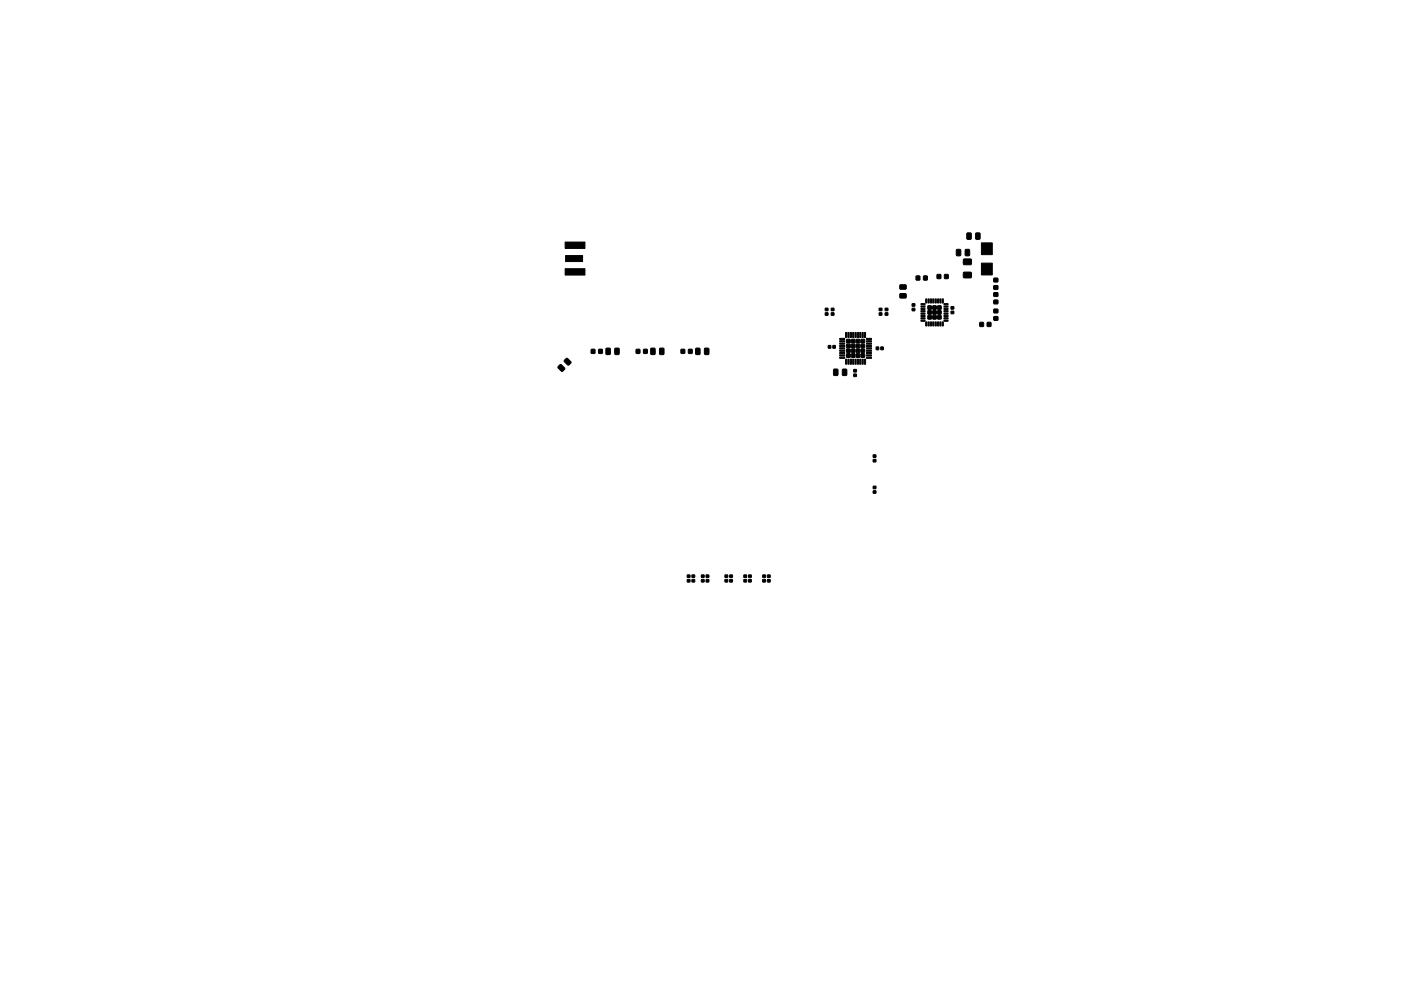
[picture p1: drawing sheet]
<svg xmlns="http://www.w3.org/2000/svg" width="297mm" height="210mm" viewBox="0 0 297 210" stroke-linecap="round" stroke-linejoin="round" font-family="sans-serif">
<g fill="#000" stroke="#000" stroke-width=".21">
<path d="M119.9 54.2h3.6v1.3h-3.6zM119.8 57h4.2v1.4h-4.2zM119.8 51.4h4.2v1.3h-4.2zM194.3 58.6h.7v.8h-.8zM195.8 58.6h.8v.8h-.8zM198.7 58.3h.8l-.1 .8h-.7zM200.3 58.3h.7v.8h-.7zM202.8 53h.9l-.1 1.2h-.8zM204.7 53h.9l-.1 1.2h-.8zM205 49.5h.9l-.1 1.3-.8-.1zM204.3 55h1.6v1.1h-1.6zM204.3 57.8h1.6v1.1h-1.6z"/>
<path d="M206.9 49.5h.9l-.1 1.3-.8-.1zM208.1 55.8h2.3v2.5h-2.3zM208.1 51.5h2.3v2.5h-2.3zM210.7 59h.8l.1 .8h-.9zM118.4 77.7l.3-.3 .3-.1 .7 .8v.2l-.4 .5h-.2l-.8-.8zM119.7 76.4l.4-.4h.2l.7 .7 .1 .3-.5 .4-.2 .1-.8-.8zM125.4 74.1h.7v.9l-.7-.1zM126.9 74.1h.8v.9l-.8-.1zM128.5 73.9l.9 .1-.1 1.2-.8-.1zM130.4 73.9l.9 .1-.1 1.2-.8-.1zM134.9 74.1h.8l-.1 .9-.7-.1zM136.5 74.1h.7v.9l-.7-.1z"/>
<path d="M138 73.9l.9 .1-.1 1.2-.8-.1zM139.9 73.9l.9 .1-.1 1.2-.8-.1zM144.4 74.1h.8l-.1 .9-.7-.1zM146 74.1h.7v.9l-.7-.1zM147.5 73.9l.9 .1-.1 1.2-.8-.1zM149.4 73.9l.9 .1-.1 1.2-.8-.1zM175 65.4h.5v.5h-.5zM175 66.4h.5v.5h-.5zM175.6 73.3h.5v.6h-.5zM176.3 66.4h.5v.5h-.5zM176.3 65.4h.5v.5h-.5zM176.6 73.3h.5v.6h-.5z"/>
<path d="M176.8 78.4h.8v1.2h-.9zM178 75.8h1l.1 .2h-1zM178 75.3h1l.1 .2h-1zM178 74.8h1l.1 .2h-1zM178 74.3h1l.1 .2h-1zM178 73.8h1l.1 .2h-1zM178 73.3h1l.1 .2h-1zM178 72.8h1l.1 .2h-1zM178 72.3h1l.1 .2h-1zM178 71.8h1l.1 .2h-1zM178.7 78.4h.8l-.1 1.2h-.8zM179.3 76.2l.2 .1v1l-.2-.1z"/>
<path d="M179.3 70.6h.2v1h-.2zM179.8 76.2l.2 .1v1l-.2-.1zM179.8 70.6h.2v1h-.2zM179.5 75.1h.7v.7h-.7zM179.5 72h.7v.7h-.7zM179.5 74.1h.7v.7h-.7zM179.5 73.1h.7v.7h-.7zM180.3 76.2l.2 .1v1l-.2-.1zM180.3 70.6h.2v1h-.2zM180.8 76.2l.2 .1v1l-.2-.1zM180.8 70.6h.2v1h-.2zM180.6 74.1h.6v.7h-.6z"/>
<path d="M180.6 73.1h.6v.7h-.6zM180.6 75.1h.6v.7h-.6zM180.6 72h.6v.7h-.6zM181.3 76.2l.2 .1v1l-.2-.1zM181.3 70.6h.2v1h-.2zM181 79.4h.6v.5h-.6zM181 78.4h.6v.5h-.6zM181.8 76.2l.2 .1v1l-.2-.1zM181.8 70.6h.2v1h-.2zM181.6 74.1h.6v.7h-.6zM181.6 73.1h.6v.7h-.6zM181.6 75.1h.6v.7h-.6z"/>
<path d="M181.6 72h.6v.7h-.6zM182.3 76.2l.2 .1v1l-.2-.1zM182.3 70.6h.2v1h-.2zM182.8 76.2l.2 .1v1l-.2-.1zM182.8 70.6h.2v1h-.2zM182.6 75.1h.7v.7h-.7zM182.6 72h.7v.7h-.7zM182.6 74.1h.7v.7h-.7zM182.6 73.1h.7v.7h-.7zM183.3 76.2l.2 .1v1l-.2-.1zM183.3 70.6h.2v1h-.2zM183.7 71.8h1l.1 .2h-1z"/>
<path d="M183.7 72.3h1l.1 .2h-1zM183.7 72.8h1l.1 .2h-1zM183.7 73.3h1l.1 .2h-1zM183.7 73.8h1l.1 .2h-1zM183.7 74.3h1l.1 .2h-1zM183.7 74.8h1l.1 .2h-1zM183.7 75.3h1l.1 .2h-1zM183.7 75.8h1l.1 .2h-1zM185.8 73.6h.5v.6h-.5zM186.4 66.4h.6v.5h-.6zM186.4 65.4h.6v.5h-.6zM186.8 73.6h.5l-.1 .6h-.5z"/>
<path d="M187.7 66.4h.5v.5h-.5zM187.7 65.4h.5v.5h-.5zM190.8 60.5l1.2-.1 .1 .9h-1.2zM190.8 62.3h1.2l.1 .8-1.2 .1zM193.4 64.4h.5l.1 .5-.6 .1zM193.4 65.4h.5l.1 .5h-.6zM195.3 64.4h.8v.2l-.8 .1zM195.3 64.9h.8v.2l-.8 .1zM195.3 65.4h.8v.2l-.8 .1zM195.3 65.9h.8v.2l-.8 .1zM195.3 66.4h.8v.2l-.8 .1zM195.3 66.9h.8v.2l-.8 .1z"/>
<path d="M195.3 67.4h.8v.2l-.8 .1zM195.3 67.9h.8v.2l-.8 .1zM196.3 68.3h.2v.9l-.2-.1zM196.3 63.4l.2 .1v.8l-.2-.1zM196.8 68.3h.2v.9l-.2-.1zM196.8 63.4l.2 .1v.8l-.2-.1zM196.7 64.9h.8v.7h-.8zM196.7 65.9h.8v.7h-.8zM196.7 67h.8v.7h-.8zM197.3 68.3h.2v.9l-.2-.1zM197.3 63.4l.2 .1v.8l-.2-.1zM197.8 68.3h.2v.9l-.2-.1z"/>
<path d="M197.8 63.4l.2 .1v.8l-.2-.1zM197.8 64.9h.7v.7h-.7zM197.8 65.9h.7v.7h-.7zM197.8 67h.7v.7h-.7zM198.3 68.3h.2v.9l-.2-.1zM198.3 63.4l.2 .1v.8l-.2-.1zM198.8 68.3h.2v.9l-.2-.1zM198.8 63.4l.2 .1v.8l-.2-.1zM198.8 64.9h.7v.7h-.7zM198.8 65.9h.7v.7h-.7zM198.8 67h.7v.7h-.7zM199.3 68.3h.2v.9l-.2-.1z"/>
<path d="M199.3 63.4l.2 .1v.8l-.2-.1zM199.8 68.3h.2v.9l-.2-.1zM199.8 63.4l.2 .1v.8l-.2-.1zM200.2 67.9h.8v.2l-.8 .1zM200.2 67.4h.8v.2l-.8 .1zM200.2 66.9h.8v.2l-.8 .1zM200.2 66.4h.8v.2l-.8 .1zM200.2 65.9h.8v.2l-.8 .1zM200.2 65.4h.8v.2l-.8 .1zM200.2 64.9h.8v.2l-.8 .1zM200.2 64.4h.8v.2l-.8 .1zM201.7 65.1h.5v.5h-.5z"/>
<path d="M201.7 66h.5v.5h-.5zM207.8 68.4h.7v.9l-.8-.1zM209.3 68.4h.8v.9l-.8-.1zM210.7 60.6h.8l.1 .8h-.9zM210.7 62.1h.8l.1 .7-.9 .1zM210.7 63.7h.8l.1 .7-.9 .1zM210.7 67.2h.8l.1 .7h-.9zM210.7 65.6h.8l.1 .7-.9 .1zM185.1 97.5h.6v.5h-.5zM185.1 96.5h.6v.5h-.5zM185.1 104.1h.6v.5h-.5zM185.1 103.2h.6v.5h-.5z"/>
<path d="M145.7 122h.6v.5h-.6zM145.7 123h.6v.5h-.6zM146.7 122h.6v.5h-.6zM146.7 123h.6v.5h-.6zM148.7 123h.6v.5h-.6zM148.7 122h.6v.5h-.6zM149.7 122h.6v.5h-.6zM149.7 123h.6v.5h-.6zM153.7 122h.6v.5h-.6zM153.7 123h.6v.5h-.6zM154.7 123h.6v.5h-.6zM154.7 122h.6v.5h-.6z"/>
<path d="M157.7 123h.6v.5h-.6zM157.7 122h.6v.5h-.6zM158.7 122h.6v.5h-.6zM158.7 123h.6v.5h-.6zM161.7 123h.6v.5h-.6zM161.7 122h.6v.5h-.6zM162.7 122h.6v.5h-.6zM162.7 123h.6v.5h-.6z"/>
</g>
</svg>
